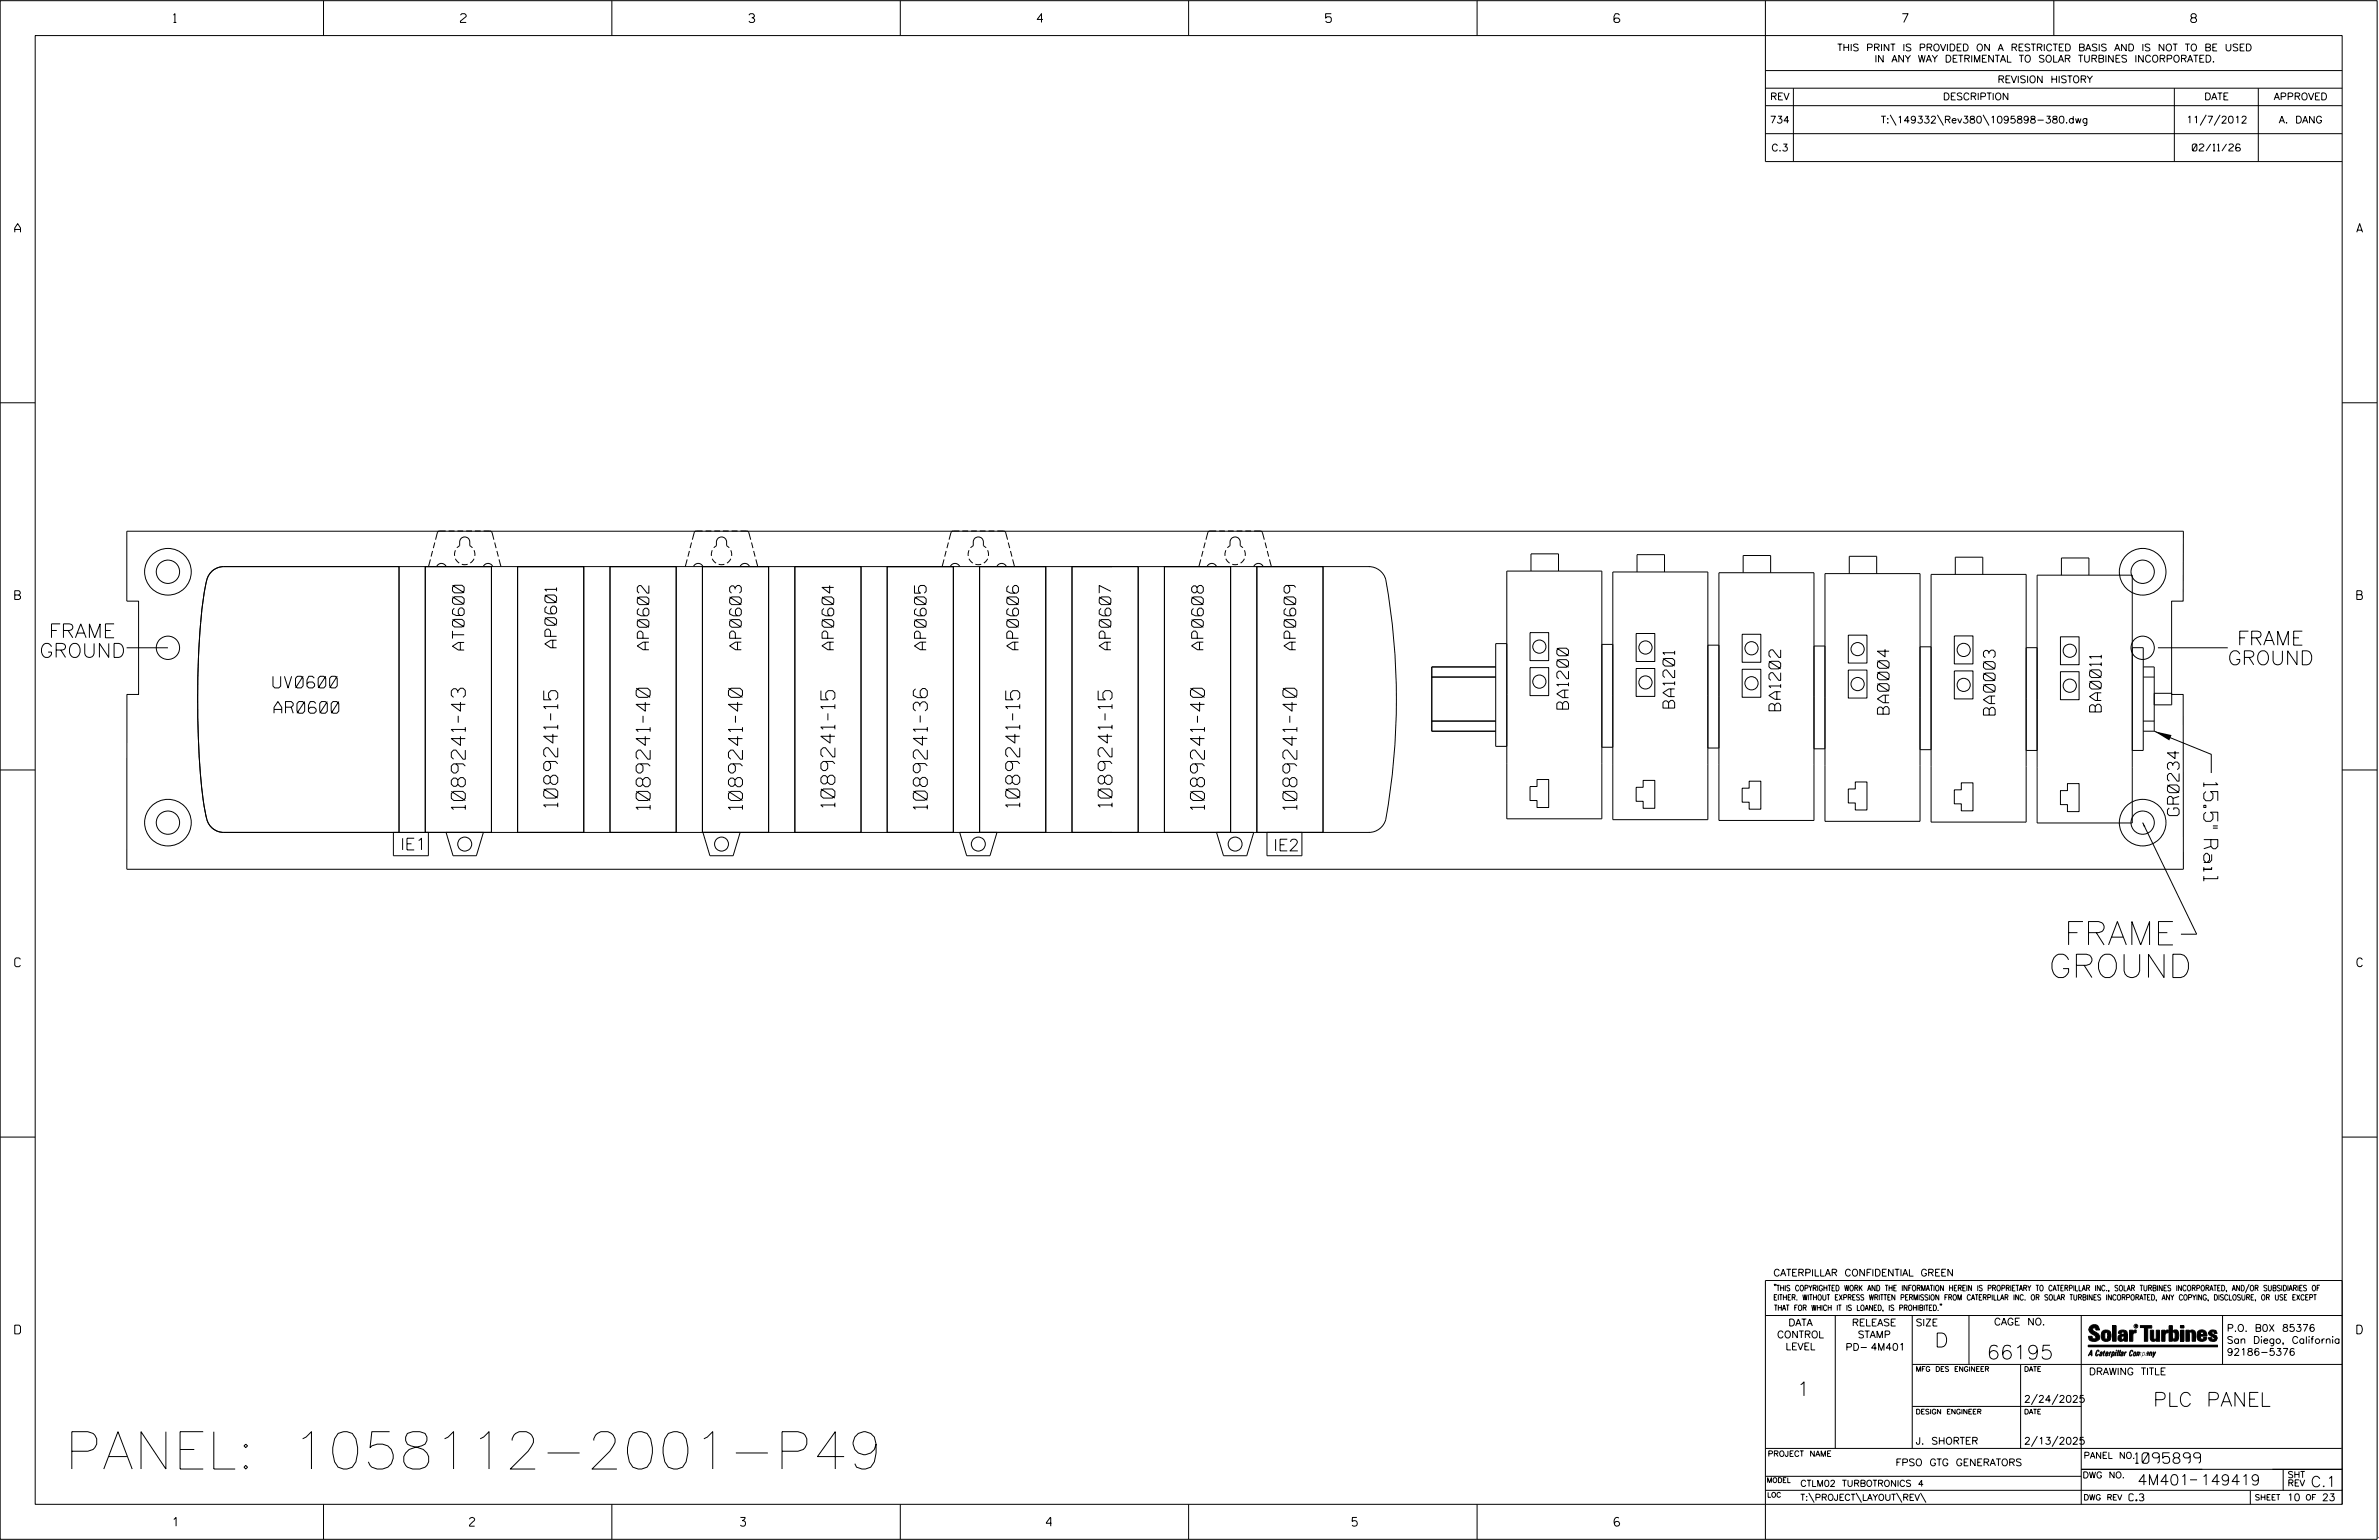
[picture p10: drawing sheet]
<svg xmlns="http://www.w3.org/2000/svg" width="864mm" height="559mm" viewBox="0 0 864 559" stroke-linecap="round" stroke-linejoin="round" font-family="sans-serif">
<defs><g id="words">
<text font-size="13.5" x="23.5" y="533">PANEL: 1058112-2001-P49</text>
<g font-size="8.5">
<text x="749.3" y="342.9">FRAME</text>
<text x="743.7" y="354.7">GROUND</text>
</g>
<g font-size="5.1">
<text x="17.7" y="231.4">FRAME</text>
<text x="14.3" y="238.5">GROUND</text>
<text x="812.1" y="234.1">FRAME</text>
<text x="808.7" y="241.2">GROUND</text>
<text x="800" y="283.9" transform="rotate(90 800 283.9)">15.5&quot; Rail</text>
<text x="168.9" y="293.7" transform="rotate(-90 168.9 293.7)">1089241-43</text>
<text x="202.5" y="292.9" transform="rotate(-90 202.5 292.9)">1089241-15</text>
<text x="236" y="293.7" transform="rotate(-90 236 293.7)">1089241-40</text>
<text x="269.5" y="293.7" transform="rotate(-90 269.5 293.7)">1089241-40</text>
<text x="303.1" y="292.9" transform="rotate(-90 303.1 292.9)">1089241-15</text>
<text x="336.6" y="293.7" transform="rotate(-90 336.6 293.7)">1089241-36</text>
<text x="370.2" y="292.9" transform="rotate(-90 370.2 292.9)">1089241-15</text>
<text x="403.7" y="292.9" transform="rotate(-90 403.7 292.9)">1089241-15</text>
<text x="437.2" y="293.7" transform="rotate(-90 437.2 293.7)">1089241-40</text>
<text x="470.8" y="293.7" transform="rotate(-90 470.8 293.7)">1089241-40</text>
<text x="702.3" y="488.8">D</text>
<text x="721.2" y="493.2">66195</text>
<text x="652.2" y="506.5">1</text>
<text x="781.6" y="510.3">PLC PANEL</text>
</g>
<g font-size="4.2">
<text x="168.5" y="235.9" transform="rotate(-90 168.5 235.9)">AT0600</text>
<text x="202" y="235.1" transform="rotate(-90 202 235.1)">AP0601</text>
<text x="235.6" y="235.8" transform="rotate(-90 235.6 235.8)">AP0602</text>
<text x="269.1" y="235.8" transform="rotate(-90 269.1 235.8)">AP0603</text>
<text x="302.6" y="235.8" transform="rotate(-90 302.6 235.8)">AP0604</text>
<text x="336.2" y="235.8" transform="rotate(-90 336.2 235.8)">AP0605</text>
<text x="369.7" y="235.8" transform="rotate(-90 369.7 235.8)">AP0606</text>
<text x="403.3" y="235.8" transform="rotate(-90 403.3 235.8)">AP0607</text>
<text x="436.8" y="235.8" transform="rotate(-90 436.8 235.8)">AP0608</text>
<text x="470.3" y="235.8" transform="rotate(-90 470.3 235.8)">AP0609</text>
<text x="99.1" y="249.6">UV0600</text>
<text x="569.4" y="257.3" transform="rotate(-90 569.4 257.3)">BA1200</text>
<text x="607.9" y="256.9" transform="rotate(-90 607.9 256.9)">BA1201</text>
<text x="646.4" y="257.9" transform="rotate(-90 646.4 257.9)">BA1202</text>
<text x="99.5" y="258.8">AR0600</text>
<text x="685.7" y="259.2" transform="rotate(-90 685.7 259.2)">BA0004</text>
<text x="724.3" y="259.5" transform="rotate(-90 724.3 259.5)">BA0003</text>
<text x="762.8" y="258.3" transform="rotate(-90 762.8 258.3)">BA0011</text>
<text x="791" y="295.9" transform="rotate(-90 791 295.9)">GR0234</text>
<text x="145.3" y="308.4">IE1</text>
<text x="462.2" y="308.7">IE2</text>
</g>
<g font-size="3.8">
<text x="775.1" y="531">1095899</text>
<text x="775.9" y="538.9">4M401</text>
<text x="798.8" y="538.9">149419</text>
<text x="838.8" y="539.5">C.1</text>
</g>
<g font-size="3.2">
<text x="63" y="8.2">1</text>
<text x="167.2" y="8.2">2</text>
<text x="271.8" y="8.2">3</text>
<text x="376.5" y="8.2">4</text>
<text x="481.2" y="8.2">5</text>
<text x="690.6" y="8.2">7</text>
<text x="795.3" y="8.2">8</text>
<text x="5.4" y="84.3">A</text>
<text x="855.5" y="84.3">A</text>
<text x="5.4" y="217.5">B</text>
<text x="855.6" y="217.5">B</text>
<text x="5.4" y="350.8">C</text>
<text x="855.6" y="350.8">C</text>
<text x="5.4" y="484">D</text>
<text x="855.6" y="484">D</text>
<text x="62.8" y="553.8">1</text>
<text x="170.4" y="553.8">2</text>
<text x="268.8" y="553.8">3</text>
<text x="379.8" y="553.8">4</text>
<text x="490.8" y="553.8">5</text>
<text x="585.9" y="553.8">6</text>
</g>
<g font-size="2.5">
<text x="666.9" y="18.5">THIS PRINT IS PROVIDED ON A RESTRICTED BASIS AND IS NOT TO BE USED</text>
<text x="680.5" y="22.6">IN ANY WAY DETRIMENTAL TO SOLAR TURBINES INCORPORATED.</text>
<text x="725.1" y="30">REVISION HISTORY</text>
<text x="642.6" y="36.3">REV</text>
<text x="705.3" y="36.3">DESCRIPTION</text>
<text x="800.2" y="36.3">DATE</text>
<text x="825.4" y="36.3">APPROVED</text>
<text x="642.4" y="44.7">734</text>
<text x="682.8" y="44.7">T:\149332\Rev380\1095898-380.dwg</text>
<text x="793.6" y="44.7">11/7/2012</text>
<text x="827.3" y="44.7">A. DANG</text>
<text x="643" y="54.8">C.3</text>
<text x="795.8" y="54.8">02/11/26</text>
<text x="643.8" y="463">CATERPILLAR CONFIDENTIAL GREEN</text>
<text x="645.1" y="485.5">CONTROL</text>
<text x="649.2" y="481.1">DATA</text>
<text x="672.3" y="481.1">RELEASE</text>
<text x="674.4" y="485.5">STAMP</text>
<text x="695.4" y="481.1">SIZE</text>
<text x="723.8" y="480.8">CAGE NO.</text>
<text x="808.4" y="483.1">P.O. B0X 85376</text>
<text x="648.2" y="489.8">LEVEL</text>
<text x="669.9" y="490">PD- 4M401</text>
<text x="808.4" y="487.5">San Diego, California</text>
<text x="808.4" y="491.8">92186-5376</text>
<text x="758.3" y="498.9">DRAWING TITLE</text>
<text x="734.8" y="508.9">2/24/2025</text>
<text x="695.4" y="524.1">J. SHORTER</text>
<text x="734.8" y="524.1">2/13/2025</text>
<text x="688.1" y="531.9">FPSO GTG GENERATORS</text>
<text x="772.8" y="544.6">C.3</text>
<text x="830.2" y="544.6">10</text>
<text x="842.9" y="544.6">23</text>
</g>
<g font-size="2.3">
<text x="756.4" y="529.2">PANEL NO.</text>
<text x="653.5" y="539.4">CTLM02 TURBOTRONICS 4</text>
<text x="756" y="536.3">DWG NO.</text>
<text x="830.4" y="539.3">REV</text>
<text x="830.4" y="536.2">SHT</text>
<text x="653.5" y="544.5">T:\PROJECT\LAYOUT\REV\</text>
</g>
<g font-size="2">
<text x="643.8" y="468.4">&quot;THIS COPYRIGHTED WORK AND THE INFORMATION HEREIN IS PROPRIETARY TO CATERPILLAR INC., SOLAR TURBINES INCORPORATED, AND/OR SUBSIDIARIES OF</text>
<text x="643.8" y="471.8">EITHER. WITHOUT EXPRESS WRITTEN PERMISSION FROM CATERPILLAR INC. OR SOLAR TURBINES INCORPORATED, ANY COPYING, DISCLOSURE, OR USE EXCEPT</text>
<text x="644" y="475.6">THAT FOR WHICH IT IS LOANED, IS PROHIBITED.&quot;</text>
<text x="641.7" y="528.5">PROJECT NAME</text>
<text x="756.3" y="544.3">DWG REV</text>
<text x="818.5" y="544.3">SHEET</text>
<text x="836.9" y="544.3">OF</text>
</g>
<g font-size="1.8">
<text x="695.4" y="497.6">MFG DES ENGINEER</text>
<text x="734.8" y="497.6">DATE</text>
<text x="695.4" y="513.1">DESIGN ENGINEER</text>
<text x="734.8" y="513.1">DATE</text>
<text x="641.3" y="538">MODEL</text>
<text x="641.5" y="543.3">LOC</text>
</g>
<text font-size=".9" x="775.1" y="481.7">R</text>
</g></defs>
<g fill="none" stroke="#000" stroke-width=".36">
<path d="M.1 .2h862.8v558.4h-862.8zM12.8 12.9h837.4v533h-837.4zM117.4 .2v12.7M222.1 .2v12.7M326.8 .2v12.7M431.5 .2v12.7M536.2 .2v12.7M587.9 5.5l-.5-.5h-1l-.5 1v1.7l.5 .4h1l.6-.4v-.6l-.6-.5h-1l-.5 .5M640.9 .2v58.4h209.3M745.6 .2v12.7M640.9 25.6h209.3M640.9 32h209.3"/>
<path d="M640.9 38.3h209.3M651 32v26.6M789.3 32v26.6M819.8 32v26.6M640.9 48.5h209.3M686.2 41.7l2.1 3.8M703.3 41.7l2.2 3.8M719.9 41.7l2.1 3.8M800.9 41.7l-2.2 3.8M805.9 41.7l-2.1 3.8M.1 146.2h12.7M850.2 146.2h12.7"/>
<path d="M46 192.8h746.6l-.1 25.3h-4.2v33.9h4.2l.1 63.4h-746.6l.1-63.4h4.2v-33.9h-4.3zM157 199.9l-.5 2.1M157.8 196.8l-.5 2.1M161.8 192.7l-2.8 .2-.9 2.9M162.9 192.7h2.1M165.3 199.7l-.3 2M165.9 198.8l1-.8v-1.3a1.83 1.83 0 0 1 1.8-1.9 1.83 1.83 0 0 1 1.8 1.9v1.3l1 .8M166.1 192.7h2.1M169.2 192.7h2.1M172 199.7l.4 2M172.4 192.7h2.1M175.6 192.7l2.7 .2 1 2.9"/>
<path d="M179.6 196.8l.5 2.1M180.4 199.9l.5 2.1M250.3 199.9l-.6 2.1M251 196.8l-.5 2.1M255.1 192.7l-2.8 .2-1 2.9M256.1 192.7h2.1M258.6 199.7l-.3 2M259.2 198.8l.9-.8v-1.3a1.85 1.85 0 0 1 1.8-1.9 1.85 1.85 0 0 1 1.9 1.9v1.3l.9 .8M259.3 192.7h2.1M262.4 192.7h2.1M265.3 199.7l.3 2M265.6 192.7h2.1"/>
<path d="M268.8 192.7l2.8 .2 .9 2.9M272.8 196.8l.5 2.1M273.6 199.9l.5 2.1M343.5 199.9l-.6 2.1M344.3 196.8l-.6 2.1M348.3 192.7l-2.8 .2-1 2.9M349.3 192.7h2.1M351.8 199.7l-.3 2M352.4 198.8l.9-.8v-1.3a1.83 1.83 0 0 1 1.8-1.9 1.83 1.83 0 0 1 1.9 1.9v1.3l.9 .8M352.5 192.7h2.1M355.7 192.7h2.1M358.5 199.7l.3 2"/>
<path d="M358.8 192.7h2.2M362 192.7l2.8 .2 1 2.9M366 196.8l.5 2.1M366.8 199.9l.5 2.1M436.7 199.9l-.5 2.1M437.5 196.8l-.5 2.1M441.5 192.7l-2.8 .2-.9 2.9M442.6 192.7h2.1M445 199.7l-.3 2M445.6 198.8l.9-.8v-1.3a1.85 1.85 0 0 1 1.9-1.9 1.85 1.85 0 0 1 1.8 1.9v1.3l.9 .8M445.7 192.7h2.2M448.9 192.7h2.1"/>
<path d="M451.7 199.7l.3 2M452 192.7h2.2M455.2 192.7l2.8 .2 1 2.9M459.2 196.8l.6 2.1M460 199.9l.6 2.1M144.9 205.6v96.4M154.4 205.6v96.4M154.4 205.6h24v96.4h-24zM156.2 203l-.6 2.5M158.6 205.5a1.86 1.86 0 0 1 1.6-1.1 1.86 1.86 0 0 1 1.7 1.1M165.3 202.7l1.4 1.6M167.6 204.8h2.2"/>
<path d="M172 202.7l-1.3 1.6M175.5 205.5a1.86 1.86 0 0 1 1.6-1.1 1.86 1.86 0 0 1 1.7 1.1M178.4 205.6v96.4M181.2 203l.6 2.5M187.9 205.6h24v96.4h-24zM221.4 205.6h24.1v96.4h-24.1zM221.4 205.6v96.4M245.5 205.6v96.4M249.4 203l-.6 2.5M251.8 205.5a1.86 1.86 0 0 1 1.7-1.1 1.86 1.86 0 0 1 1.6 1.1M255 205.6v96.4M255 205.6h24v96.4h-24z"/>
<path d="M258.6 202.7l1.3 1.6M260.9 204.8h2.1M265.3 202.7l-1.4 1.6M268.7 205.5a1.86 1.86 0 0 1 1.7-1.1 1.86 1.86 0 0 1 1.7 1.1M274.4 203l.7 2.5M279 205.6v96.4M288.5 205.6h24.1v96.4h-24.1zM288.5 205.6v96.4M312.6 205.6v96.4M322.1 205.6h24v96.4h-24zM342.7 203l-.7 2.5M345 205.5a1.86 1.86 0 0 1 1.7-1.1 1.86 1.86 0 0 1 1.7 1.1"/>
<path d="M351.8 202.7l1.3 1.6M354.1 204.8h2.1M355.6 205.6h24v96.4h-24zM355.6 205.6v96.4M358.5 202.7l-1.3 1.6M361.9 205.5a1.86 1.86 0 0 1 1.7-1.1 1.86 1.86 0 0 1 1.7 1.1M367.6 203l.7 2.5M379.6 205.6v96.4M389.1 205.6h24.1v96.4h-24.1zM389.1 205.6v96.4M413.2 205.6v96.4M422.7 205.6v96.4"/>
<path d="M422.7 205.6h24v96.4h-24zM435.9 203l-.7 2.5M438.2 205.5a1.86 1.86 0 0 1 1.7-1.1 1.86 1.86 0 0 1 1.7 1.1M445 202.7l1.4 1.6M446.7 205.6v96.4M447.3 204.8h2.1M451.7 202.7l-1.3 1.6M455.1 205.5a1.86 1.86 0 0 1 1.7-1.1 1.86 1.86 0 0 1 1.7 1.1M456.2 205.6h24.1v96.4h-24.1zM456.2 205.6v96.4M460.8 203l.7 2.5M480.3 205.6v96.4"/>
<path d="M496.9 205.6a6.4 6.4 0 0 1 6.2 4.8 245.1 245.1 0 0 1-.2 87.5 6.4 6.4 0 0 1-6 4.1M497.2 205.6h-416a6.8 6.8 0 0 0-6.6 6.7 277.4 277.4 0 0 0-2.7 50.6l.4 11 .7 10a60 60 0 0 0 2.8 15 6.4 6.4 0 0 0 5.4 3.1h416M555.8 207.2v-6.2h9.9v6.2M594.3 207.5v-6.2h9.9v6.2M632.8 207.8v-6.2h10v6.2M671.3 208.1v-6.2h9.9v6.2M709.8 208.4v-6.2h10v6.2M748.3 208.7v-6.2h10v6.2M46 235.1h15M555.4 229.6h6.8v10.1h-6.8zM593.9 229.9h6.8v10.1h-6.8zM632.4 230.2h6.8v10.1h-6.8z"/>
<path d="M670.9 230.5h6.8v10.1h-6.8zM709.4 230.8h6.8v10.1h-6.8zM748 231.1h6.7v10.1h-6.7zM783.3 235.1h25.4M519.7 245.7h23.3M543 242h-23.3v23.3h23.3M547 252.2v-45h34.5v45M555.4 242.3h6.8v10.1h-6.8zM585.5 252.5v-45h34.5v45M593.9 242.6h6.8v10.1h-6.8zM624 252.8v-45h34.5v45M632.4 242.9h6.8v10.1h-6.8z"/>
<path d="M662.5 253.1v-45h34.5v45M670.9 243.1h6.8v10.2h-6.8zM701 253.4v-45h34.5v45M709.4 243.5h6.8v10.1h-6.8zM739.5 253.6v-44.9h34.5v44.9M748 243.7h6.7v10.2h-6.7zM778 242h4v23.3M778 245.7h4M782 251.6h6.4v4.2h-6.4M.1 279.4h12.7M519.7 261.7h23.3M547 270.8h-4v-37.3h4v63.6h34.5v-63.3h4v63.6h34.5v-63.3h4v63.6h34.5v-63.3h4v63.6h34.5v-63.3h4v63.6h34.5v-63.3h4v63.6h34.5v-63.6h4v37.3h-4"/>
<path d="M581.5 271.1h4M620 271.4h4M658.5 271.7h4M697 272h4M735.5 272.3h4M778 261.7h4M778 265.3h4M782 265.3l20.7 8.4v6.8M850.2 279.4h12.7M558 282.9h4.2v10.1h-4.2v-2.5h-2.6v-5.1h2.6zM593.9 285.7h2.6v-2.5h4.2v10.1h-4.2v-2.5h-2.6zM635 283.5h4.2v10.1h-4.2v-2.5h-2.6v-5.1h2.6z"/>
<path d="M673.5 283.7h4.2v10.2h-4.2v-2.5h-2.6v-5.1h2.6zM712 284.1h4.2v10.1h-4.2v-2.5h-2.6v-5.1h2.6zM750.5 284.3h4.2v10.2h-4.2v-2.5h-2.5v-5.1h2.5zM777.8 298.5l19.6 40.5h-5.7M155.5 302v8.5h-12.7v-8.5M161.9 302l2.6 8.5h8.4l2.6-8.5M187.9 302v-96.4h24v96.4M255.2 302l2.5 8.5h8.4l2.6-8.5M322.1 302v-96.4h24v96.4M348.4 302l2.5 8.5h8.5l2.5-8.5M441.6 302l2.5 8.5h8.5l2.5-8.5M472.6 302v8.5h-12.7v-8.5"/>
<path d="M.1 412.6h12.7M850.2 412.6h12.7M640.9 477.3h209.3M644.2 466.1l-.1 .4M644.7 466.1l-.2 .4M666.2 477.3v48.3M694.2 477.3v48.3M704.4 473.3l-.1 .4M704.8 473.3l-.1 .4M714.8 477.3v17.8M755.5 477.3v68.6M806.8 477.3v17.8"/>
<path d="M816.5 466l-1.4 3.1M850.2 464.6h-209.3v94M850.2 464.8v81.1M694.2 495.1h156M733.5 495.1v30.5M758.6 481.4a2.02 2.02 0 0 1 3.1-.1l.5 1.3h-1.3l-.2-.6-.4-.2-.6 .1-.1 .4 .4 .7a2.46 2.46 0 0 1 2.2 2.9 2.83 2.83 0 0 1-3.8 .3l-.3-1.3h1.3l.2 .7 .6 .3 .5-.2 .2-.5-.4-.6-1.9-1.2-.4-.9zM759.2 491.3h-.7l.7-1.2v1.9h.2l-.1-2.1-1.3 2.1 .5-.5h.7M761.3 490l.3-.2 .4 .3-.1 .3-.3-.4-.4 .3-.3 1.6h.4l.4-.5-.3 .6-.4 .1-.3-.4zM762.6 490.6l.5-.1-.1 1.4h-.9a.74 .74 0 0 1 .9-.8l-.3 .7-.5 .1 .2-.5 .6-.2v-.5l-.7 .2zM763 483.2a2.17 2.17 0 0 1 3.1 0l.3 1.4-.3 1.5a2.17 2.17 0 0 1-3.1 0l-.3-1.5zM763.6 490.5l.4-.4 .2 .6h-.3l-.3 .9 .2 .4-.3-.1zM764.1 483.7l.5-.4 .4 .3v2.2l-.4 .2-.5-.2z"/>
<path d="M764.6 491.1l.6 .2v-.7l-.4-.1-.4 .6-.1 .8h.6M764.6 491.1l-.1 .8h.4M764.6 482.6v.8M764.8 490.7l.4 .1v.3h-.6zM765 491.5l-.1 .4zM766 490.5l-.5 1.5zM766 490.8l.4-.3-.4 .4M766.9 481h1.3v5.7h-1.3zM767 490.8l.5 .1-.3 .8-.4 .2zM767.3 490.5h-.5l-.5 2M767.3 490.5a.8 .8 0 0 1 .2 1 .8 .8 0 0 1-.9 .4l-.1 .6M767.3 490.5l-.1 .2"/>
<path d="M768.1 490.5l-.4 1.5zM768.2 489.9h.3l-.1 .2h-.2zM769 489.9l-.5 2.1zM769.7 489.9l-.6 2.1zM770.1 491.4l.5-.3-.5 .8zM770.4 491.9h.1M770.6 491.1l.1-.4-.7 .2 .1-.3 .6-.1 .2 .3-.5 1.1M770.6 491.1a.74 .74 0 0 0-.8 .8h.6M771 484.8h-.7l-.3 .6 .4 .7 .5-.3 .1-2.4h-.8l-.1 .4h-1.2a1.71 1.71 0 0 1 1.8-1.3 1.71 1.71 0 0 1 1.6 1.4v2.8h-1.1l-.1-.6M771 484.2l-1.5 .1a1.41 1.41 0 0 0 0 2.4l.5 .1 1.1-.7M771.2 486.1h-.1M771.4 490.5l.1 .3 .4-.3-.9 1.5z"/>
<path d="M771.5 490.8h.1M773 482.7h1.2v.5l.5-.5 .7-.1v1h-.6l-.5 .4-.1 2.7h-1.2zM773.3 490.3l.6-.4 .4 .2-.1 .4-.3-.4a1.28 1.28 0 0 0-.5 1.8l.6-.4-.1 .4-.8 .1zM774.7 490.8l.5-.3a.88 .88 0 0 1 .2 .9 .88 .88 0 0 1-.7 .7l-.2-.2zM774.8 490.9h.5l-.3 1h-.3l-.2-.2zM775.2 490.5l-.1 .2M776.8 481h4.3v.9h-1.5v4.8h-1.3M776.8 490.6l-.8 .2v-.3l-.4 1.5 .8-1.3v1.3l.3-1.2M779.3 491.1h.4M779.6 490.5h.3l-.3 1.4M779.6 490.7h.2l-.1 .4M779.7 491.1l-.1 .4"/>
<path d="M779.7 491.1l-.4 .2M780.1 492l.4-1.5 .1 .3 .3-.3 .3 .2-.3 1.3v-1.3l-.7 1.3M780.6 482.7h1.2v2.7l.1 .4 .4 .3 .4-.7v-2.7h1.2l.1 4h-1.3v-.5l-1.1 .6-.7-.3-.3-.7zM781.6 492.5l1-2-.8 1.3-.2-1.3-.2 2M784.7 482.7h1.2v.5l.5-.5 .7-.1v1h-.5l-.6 .4-.1 2.7h-1.2zM787.4 481h1.2v2a1.4 1.4 0 0 1 2.2 .2l.1 1.4-.4 1.9-1.5 .1-.4-.5v-1l.5 .9 .5-.3v-2.1l-.5-.4-.5 .7v2.8h-1.2zM791.5 482.7h1.3v4h-1.3zM791.5 481h1.3v.9h-1.3zM793.5 482.7h1.3v.4l.7-.5 1.1 .2 .4 .6v3.3h-1.2l-.3-3.4-.7 .2v3.2h-1.3zM794.8 483.1h.1M797.7 483.2a1.92 1.92 0 0 1 2.4-.5 1.92 1.92 0 0 1 1 2.1h-2.3v.8l.6 .5 .5-.3v-.5h1.2a1.83 1.83 0 0 1-2.1 1.4 1.83 1.83 0 0 1-1.5-2.1zM798.8 484.2v.6"/>
<path d="M799.1 483.4h.6l.2 .8h-1.1zM804.6 482.9a1.84 1.84 0 0 0-2.9 .8 3.3 3.3 0 0 0 2.2 1.9l-.5 .5-.4-.3-.1-.4h-1.2l.1 .6a1.92 1.92 0 0 0 2.9 .4M804.9 483.8h-1.2l-.2-.6-.5 .1-.1 .3 .1 .3 1.8 .9M805.1 488.1h-47.1v.6h47.1M694.2 510.3h61.3M739.6 505.8l-2.2 3.9M747.1 505.8l-2.2 3.9M640.9 525.6h209.2M640.9 535.7h114.6M739.6 521.1l-2.2 3.8M747.1 521.1l-2.2 3.8M755.5 533.2h94.7"/>
<path d="M795 537h2.6M828.8 533.2v7.6M117.4 545.9v12.7M222.1 545.9v12.7M326.8 545.9v12.7M431.5 545.9v12.7M536.2 545.9v12.7M640.9 540.8h209.3M656.6 541.7l2 3.5M673.8 541.7l1.9 3.5M688.4 541.7l2 3.5M697.2 541.7l1.9 3.5"/>
<path d="M816.9 541v4.9M863.5 558h.1"/>
<circle cx="61" cy="207.5" r="4.2"/>
<circle cx="61" cy="207.5" r="8.5"/>
<circle cx="777.8" cy="207.5" r="4.2"/>
<circle cx="777.8" cy="207.5" r="8.5"/>
<circle cx="61" cy="235.1" r="4.2"/>
<circle cx="558.8" cy="234.6" r="2.39"/>
<circle cx="597.3" cy="234.9" r="2.4"/>
<circle cx="635.8" cy="235.2" r="2.39"/>
<circle cx="674.3" cy="235.5" r="2.39"/>
<circle cx="712.8" cy="235.8" r="2.39"/>
<circle cx="751.3" cy="236.1" r="2.4"/>
<circle cx="777.8" cy="235.1" r="4.2"/>
<circle cx="558.8" cy="247.3" r="2.39"/>
<circle cx="597.3" cy="247.6" r="2.4"/>
<circle cx="635.8" cy="247.9" r="2.39"/>
<circle cx="674.3" cy="248.2" r="2.4"/>
<circle cx="712.8" cy="248.5" r="2.38"/>
<circle cx="751.3" cy="248.8" r="2.4"/>
<circle cx="61" cy="298.5" r="4.2"/>
<circle cx="61" cy="298.5" r="8.5"/>
<circle cx="777.8" cy="298.5" r="4.2"/>
<circle cx="777.8" cy="298.5" r="8.5"/>
<circle cx="168.7" cy="306.3" r="2.54"/>
<circle cx="261.9" cy="306.3" r="2.53"/>
<circle cx="355.1" cy="306.3" r="2.54"/>
<circle cx="448.4" cy="306.3" r="2.53"/>
<circle cx="775.4" cy="481.2" r=".69"/>
</g>
<g fill="#000">
<path d="M782 265.3l6.3 1.4-.8 2zM777.8 298.5l1 1.4-.5 .2zM768.1 490.5l-.4 1.5zM768.2 489.9h.3l-.1 .2h-.2zM769 489.9l-.5 2.1zM769.7 489.9l-.6 2.1zM791.5 481h1.3v.9h-1.3zM791.5 482.7h1.3v4h-1.3zM758 488.1h47.1v.6h-47.1z"/>
<path d="M759.2 489.9l-1.2 2.1 .5-.5h.7v.5h.2zM759.2 490.1v1.2h-.7z" fill-rule="evenodd"/>
<path d="M758.6 481.4a2.02 2.02 0 0 1 3.1-.1l.5 1.3h-1.3l-.2-.6-.4-.2-.6 .1-.1 .4 .4 .7a2.46 2.46 0 0 1 2.2 2.9 2.83 2.83 0 0 1-3.8 .3l-.3-1.3h1.3l.2 .7 .6 .3 .5-.2 .2-.5-.4-.6-1.9-1.2-.4-.9z" fill-rule="evenodd"/>
<path d="M761.3 490l.3-.2 .4 .3-.1 .3-.3-.4-.4 .3-.3 1.6h.4l.4-.5-.3 .6-.4 .1-.3-.4z" fill-rule="evenodd"/>
<path d="M762.6 490.6l.5-.1-.1 1.4h-.9a.74 .74 0 0 1 .9-.8l-.6 .3-.2 .5 .5-.1 .3-.6v-.5l-.7 .2z" fill-rule="evenodd"/>
<path d="M763.6 490.5l.4-.4 .2 .6h-.3l-.3 .9 .2 .4-.3-.1z" fill-rule="evenodd"/>
<path d="M764.8 490.5l.5 .3-.1 .5h-.6l.6-.2v-.3l-.4-.1-.3 1.2h.4l.3-.4-.6 .6-.3-.2v-.4z" fill-rule="evenodd"/>
<path d="M763 483.2a2.17 2.17 0 0 1 3.1 0l.3 1.4-.3 1.5a2.17 2.17 0 0 1-3.1 0l-.3-1.5zM764.1 483.7v2.1l.5 .2 .4-.2v-2.2l-.4-.3z" fill-rule="evenodd"/>
<path d="M766 490.5v.3l.4-.1-.4 .2-.5 1.1z" fill-rule="evenodd"/>
<path d="M766.8 490.5l-.5 2 .3-.6a.71 .71 0 0 0 .9-.5 .71 .71 0 0 0-.4-.9zM767 490.8l.5 .1-.3 .8-.4 .2z" fill-rule="evenodd"/>
<path d="M766.9 481h1.3v5.7h-1.3z" fill-rule="evenodd"/>
<path d="M770.1 490.6l.6-.1 .2 .3-.4 1.2-.5 .1-.2-.5 .3-.5h.5l-.7 .5v.3l.4-.1 .4-.9-.5-.2-.2 .2z" fill-rule="evenodd"/>
<path d="M769.4 482.8l-.5 1h1.2l.1-.4h.8v.8l-1.5 .1a1.41 1.41 0 0 0 0 2.4l.5 .1 1.1-.7 .1 .6h1.1v-2.8a1.79 1.79 0 0 0-2.4-1.2zM770.3 484.8h.7l-.1 1-.5 .3-.4-.7z" fill-rule="evenodd"/>
<path d="M771.4 490.5l.1 .3 .4-.3-.9 1.5z" fill-rule="evenodd"/>
<path d="M773 482.7h1.2v.5l.5-.5 .7-.1v1h-.6l-.5 .4-.1 2.7h-1.2z" fill-rule="evenodd"/>
<path d="M773.3 490.3l.6-.4 .4 .2-.1 .4-.3-.4a1.28 1.28 0 0 0-.5 1.8l.6-.4-.3 .5h-.6z" fill-rule="evenodd"/>
<path d="M774.7 490.8l-.2 1.1h.7a.96 .96 0 0 0 0-1.4zM774.8 490.9h.5l-.1 .6-.5 .4-.2-.2z" fill-rule="evenodd"/>
<path d="M776 490.5v.3l.4-.3 .2 .3 .7-.2-.3 1.4v-1.3l-.6 1.3v-1.3l-.8 1.3z" fill-rule="evenodd"/>
<path d="M776.8 481h4.3v.9h-1.5v4.8h-1.3v-4.8h-1.5z" fill-rule="evenodd"/>
<path d="M777.9 490.5l-.5 2 .3-.6a.71 .71 0 0 0 .9-.5 .71 .71 0 0 0-.4-.9zM778.1 490.8l.3-.1 .1 .4-.5 .8-.2-.5z" fill-rule="evenodd"/>
<path d="M779.3 490.6l.6-.1-.3 1.5-.7-.1a.67 .67 0 0 1 .8-.8l-.6 .3-.1 .5 .4-.1 .4-.9-.4-.2-.3 .2z" fill-rule="evenodd"/>
<path d="M780.5 490.5l.1 .3 .3-.3 .3 .2-.3 1.3v-1.3l-.8 1.3z" fill-rule="evenodd"/>
<path d="M780.6 482.7h1.2v2.7l.1 .4 .4 .3 .4-.7v-2.7h1.2l.1 4h-1.3v-.5l-1.1 .6-.7-.3-.3-.7z" fill-rule="evenodd"/>
<path d="M781.6 490.5l.2 1.3 .8-1.3-1.2 2z" fill-rule="evenodd"/>
<path d="M784.7 482.7h1.2v.5l.5-.5 .7-.1v1h-.5l-.6 .4-.1 2.7h-1.2z" fill-rule="evenodd"/>
<path d="M787.4 481h1.2v2a1.4 1.4 0 0 1 2.2 .2l.1 1.4-.4 1.9-1.5 .1-.4-.5v-1l.5 .9 .5-.3v-2.1l-.5-.4-.5 .7v2.8h-1.2z" fill-rule="evenodd"/>
<path d="M793.5 482.7h1.3v.4a1.29 1.29 0 0 1 2.2 .3v3.3h-1.2l-.3-3.4-.7 .2v3.2h-1.3z" fill-rule="evenodd"/>
<path d="M797.7 483.2a1.92 1.92 0 0 1 2.4-.5 1.92 1.92 0 0 1 1 2.1h-2.3v.8l.6 .5 .5-.3v-.5h1.2a1.83 1.83 0 0 1-2.1 1.4 1.83 1.83 0 0 1-1.5-2.1zM799.1 483.4l-.3 .8h1.1l-.2-.8z" fill-rule="evenodd"/>
<path d="M801.9 483.2a1.94 1.94 0 0 1 3 .1v.5h-1.2l-.2-.6-.5 .1-.1 .3 .1 .3 1.8 .9a1.2 1.2 0 0 1 .1 1.3 1.2 1.2 0 0 1-1.2 .7l-1.6-.4-.4-1h1.2l.1 .4 .4 .3 .5-.5a3.3 3.3 0 0 1-2.2-1.9z" fill-rule="evenodd"/>
<circle cx="761.4" cy="492" r=".07"/>
<circle cx="762.2" cy="485.1" r=".07"/>
<circle cx="769.3" cy="492" r=".07"/>
<circle cx="773.1" cy="486.7" r=".07"/>
<circle cx="791.5" cy="486.7" r=".07"/>
<circle cx="791.5" cy="481" r=".07"/>
<circle cx="794.8" cy="486.7" r=".07"/>
</g>
<use href="#words"/>
</svg>
